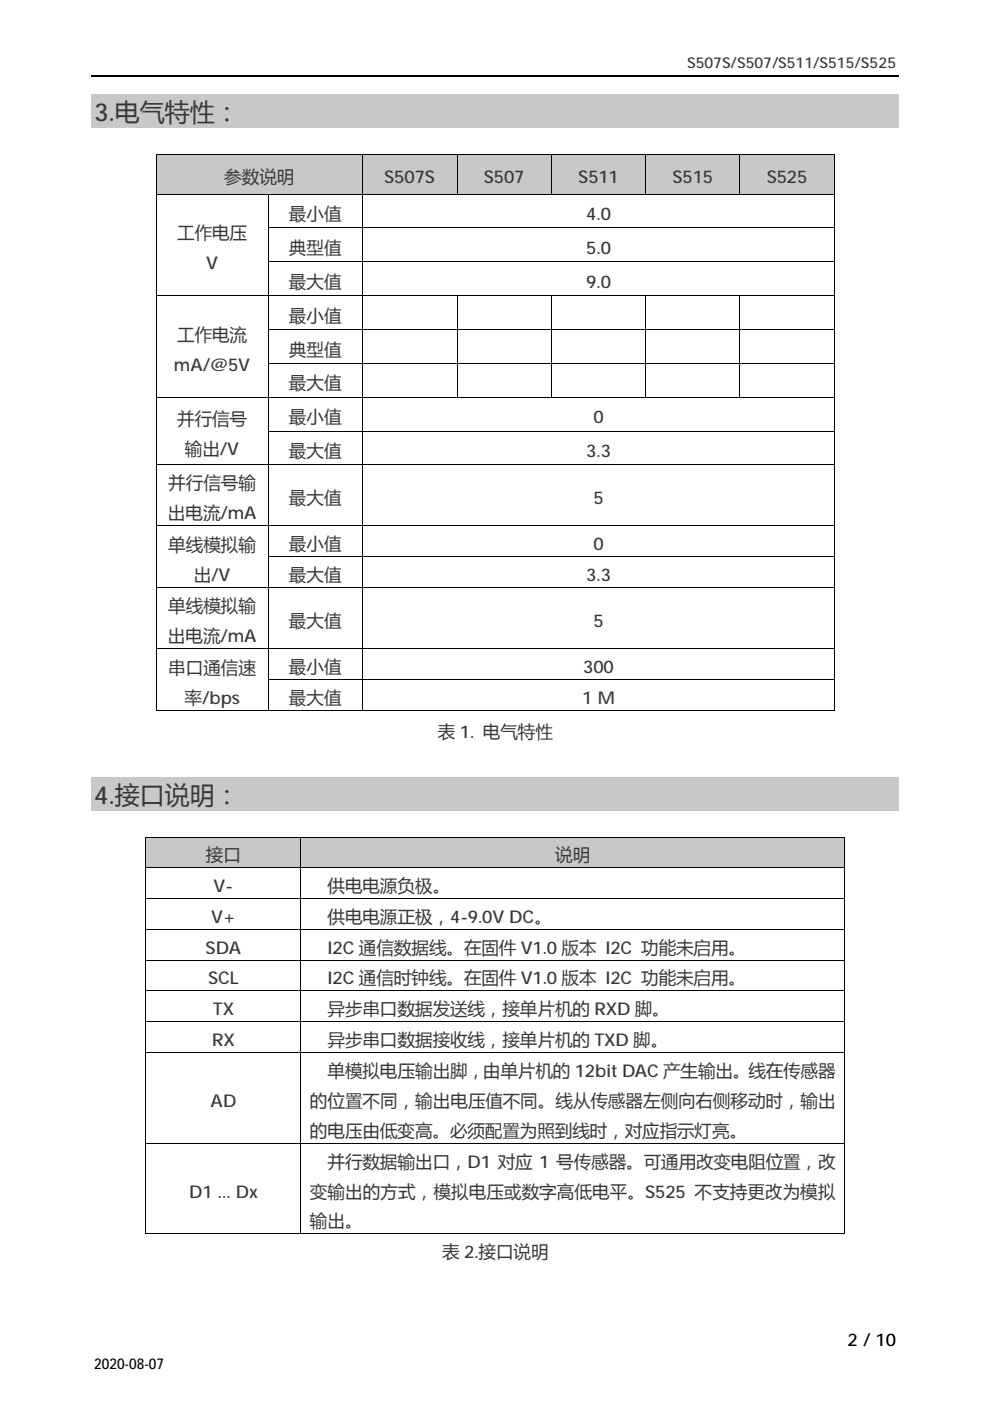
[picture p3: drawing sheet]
<svg xmlns="http://www.w3.org/2000/svg" width="210mm" height="297mm" viewBox="0 0 210 297" stroke-linecap="round" stroke-linejoin="round" font-family="sans-serif">
<defs><g id="words">
<g font-size="5.3" fill="#383838">
<text x="20" y="25.6">3.电气特性：</text>
<text x="20" y="170.5">4.接口说明：</text>
</g>
<g font-size="3.7" fill="#383838">
<text x="47.5" y="38.8">参数说明</text>
<text x="81.4" y="38.8">S507S</text>
<text x="102.6" y="38.8">S507</text>
<text x="122.6" y="38.8">S511</text>
<text x="142.6" y="38.8">S515</text>
<text x="162.6" y="38.8">S525</text>
<text x="61.3" y="46.6">最小值</text>
<text x="124.3" y="46.6">4.0</text>
<text x="37.5" y="50.7">工作电压</text>
<text x="61.3" y="53.8">典型值</text>
<text x="124.3" y="53.8">5.0</text>
<text x="43.7" y="57">V</text>
<text x="61.3" y="61">最大值</text>
<text x="124.3" y="61">9.0</text>
<text x="61.3" y="68.2">最小值</text>
<text x="37.5" y="72.2">工作电流</text>
<text x="61.3" y="75.4">典型值</text>
<text x="36.9" y="78.6">mA/@5V</text>
<text x="61.3" y="82.5">最大值</text>
<text x="61.3" y="89.7">最小值</text>
<text x="125.8" y="89.7">0</text>
<text x="37.5" y="90.2">并行信号</text>
<text x="39.2" y="96.5">输出/V</text>
<text x="61.3" y="96.9">最大值</text>
<text x="124.3" y="96.9">3.3</text>
<text x="35.7" y="103.7">并行信号输</text>
<text x="61.3" y="106.9">最大值</text>
<text x="125.8" y="106.9">5</text>
<text x="35.6" y="110.1">出电流/mA</text>
<text x="35.7" y="116.7">单线模拟输</text>
<text x="61.3" y="116.7">最小值</text>
<text x="125.8" y="116.7">0</text>
<text x="41.1" y="123.1">出/V</text>
<text x="61.3" y="123.2">最大值</text>
<text x="124.3" y="123.2">3.3</text>
<text x="35.7" y="129.8">单线模拟输</text>
<text x="35.6" y="136.1">出电流/mA</text>
<text x="61.3" y="133">最大值</text>
<text x="125.8" y="133">5</text>
<text x="35.7" y="142.8">串口通信速</text>
<text x="61.3" y="142.7">最小值</text>
<text x="123.7" y="142.7">300</text>
<text x="39.1" y="149.2">率/bps</text>
<text x="61.3" y="149.3">最大值</text>
<text x="123.4" y="149.3">1 M</text>
<text x="92.8" y="156.4">表 1. 电气特性</text>
<text x="43.6" y="182.7">接口</text>
<text x="117.7" y="182.7">说明</text>
<text x="45.3" y="189.2">V-</text>
<text x="69.4" y="189.2">供电电源负极。</text>
<text x="84.3" y="189.2">负极。</text>
<text x="44.7" y="195.7">V+</text>
<text x="69.4" y="195.7">供电电源正极，4-9.0V DC。</text>
<text x="84.3" y="195.7">正极，</text>
<text x="43.6" y="202.2">SDA</text>
<text x="69.4" y="202.2">I2C 通信数据线。在固件</text>
<text x="76.2" y="202.2">通信数据线。在固件 V1.0版本 I2C 功能未启用。</text>
<text x="44.1" y="208.7">SCL</text>
<text x="69.4" y="208.7">I2C 通信时钟线。在固件</text>
<text x="76.2" y="208.7">通信时钟线。在固件 V1.0版本 I2C 功能未启用。</text>
<text x="45.1" y="215.3">TX</text>
<text x="69.4" y="215.3">异步串口数据发送线，接单片机的</text>
<text x="69.5" y="215.3">异步串口数据发送线，接单片机的 RXD 脚。</text>
<text x="45" y="221.8">RX</text>
<text x="69.4" y="221.8">异步串口数据接收线，接单片机的</text>
<text x="69.5" y="221.8">异步串口数据接收线，接单片机的 TXD 脚。</text>
<text x="69.4" y="228.3">单模拟电压输出脚</text>
<text x="69.5" y="228.3">单模拟电压输出脚，由单片机的 12bit DAC 产生输出。线在传感器</text>
<text x="155.4" y="228.3">。线在传感器</text>
<text x="44.7" y="234.7">AD</text>
<text x="65.7" y="234.7">的位置不同，输出电压值不同。线从传感器左侧向右侧移动时，输出</text>
<text x="65.7" y="241">的电压由低变高。</text>
<text x="65.7" y="241">的电压由低变高。必须配置为照到线时，对应指示灯亮。</text>
<text x="69.4" y="247.6">并行数据输出口，</text>
<text x="69.5" y="247.6">并行数据输出口，D1 对应 1 号传感器。可通用改变电阻位置，改</text>
<text x="117.9" y="247.6">号传感器。可通用改变电阻位置，改</text>
<text x="40.1" y="253.9">D1 ... Dx</text>
<text x="65.7" y="253.9">变输出的方式，模拟电压或数字高低电平。</text>
<text x="69.5" y="253.9">输出的方式，模拟电压或数字高低电平。S525 不支持更改为模拟</text>
<text x="147.3" y="253.9">不支持更改为模拟</text>
<text x="65.7" y="260.3">输出。</text>
<text x="93.8" y="266.8">表 2.接口说明</text>
</g>
<text font-size="3.7" x="179.7" y="285.5">2 / 10</text>
<g font-size="3.2" fill="#383838">
<text x="145.6" y="14.3">S507S/S507/S511/S515/S525</text>
<text x="145.7" y="14.3">S507S/S507/S511/S515</text>
</g>
<text font-size="3.2" x="20" y="290.2">2020-08-07</text>
</g></defs>
<path d="M19.5 16h66.1" fill="none" stroke="#000" stroke-width=".25"/>
<g fill="#c8c8c8">
<path d="M19.5 20h66.1v7.1h-66.1z"/>
<path d="M33.2 32.8h43.6v8.3h-43.6z"/>
<path d="M35 33.7h40v6.4h-40z"/>
<path d="M77 32.8h8.6v8.3h-8.6z"/>
<path d="M78.8 33.7h6.8v6.4h-6.8z"/>
</g>
<g fill="#000">
<path d="M33 32.6h.2v.2h-.2zM76.8 32.6h.1v.2h-.1zM33 41.1h.2v.2h-.2zM33 48.2h.2v.2h-.2zM33 55.4h.2v.2h-.2zM56.8 41.1h.1v.2h-.1zM56.8 48.2h.1v.2h-.1zM56.8 55.4h.1v.2h-.1zM76.8 41.1h.1v.2h-.1zM76.8 48.2h.1v.2h-.1zM76.8 55.4h.1v.2h-.1zM33 62.6h.2v.2h-.2z"/>
<path d="M33 69.8h.2v.2h-.2zM33 77h.2v.2h-.2zM56.8 62.6h.1v.2h-.1zM56.8 69.8h.1v.2h-.1zM56.8 77h.1v.2h-.1zM76.8 62.6h.1v.2h-.1zM76.8 69.8h.1v.2h-.1zM76.8 77h.1v.2h-.1zM33 84.1h.2v.2h-.2zM33 91.3h.2v.2h-.2zM33 98.5h.2v.2h-.2zM56.8 84.1h.1v.2h-.1z"/>
<path d="M56.8 91.3h.1v.2h-.1zM56.8 98.5h.1v.2h-.1zM76.8 84.1h.1v.2h-.1zM76.8 91.3h.1v.2h-.1zM76.8 98.5h.1v.2h-.1zM33 111.4h.2v.1h-.2zM33 117.9h.2v.2h-.2zM56.8 111.4h.1v.1h-.1zM56.8 117.9h.1v.2h-.1zM76.8 111.4h.1v.1h-.1zM76.8 117.9h.1v.2h-.1zM33 124.4h.2v.2h-.2z"/>
<path d="M33 137.5h.2v.2h-.2zM56.8 124.4h.1v.2h-.1zM56.8 137.5h.1v.2h-.1zM76.8 124.4h.1v.2h-.1zM76.8 137.5h.1v.2h-.1zM33 144h.2v.2h-.2zM33 150.6h.2v.1h-.2zM56.8 144h.1v.2h-.1zM56.8 150.6h.1v.1h-.1zM76.8 144h.1v.2h-.1zM76.8 150.6h.1v.1h-.1z"/>
</g>
<g fill="none" stroke="#000" stroke-width=".21">
<path d="M33.1 32.8v8.3M33.2 32.7h43.6M76.8 32.8v8.3M76.9 32.7h8.7M33.1 41.3v6.9M33.1 48.4v7M33.1 55.6v7M33.2 41.2h23.6M56.9 41.3v6.9M56.9 48.4v7M56.9 55.6v7M56.9 41.2h19.9"/>
<path d="M56.9 48.3h19.9M56.9 55.5h19.9M76.8 41.3v6.9M76.8 48.4v7M76.8 55.6v7M76.9 41.2h8.7M76.9 48.3h8.7M76.9 55.5h8.7M33.1 62.8v7M33.1 70v7M33.1 77.2v6.9M33.2 62.7h23.6"/>
<path d="M56.9 62.8v7M56.9 70v7M56.9 77.2v6.9M56.9 62.7h19.9M56.9 69.9h19.9M56.9 77.1h19.9M76.8 62.8v7M76.8 70v7M76.8 77.2v6.9M76.9 62.7h8.7M76.9 69.9h8.7M76.9 77.1h8.7"/>
<path d="M33.1 84.3v7M33.1 91.5v7M33.1 98.7v12.7M33.2 84.2h23.6M33.2 98.6h23.6M56.9 84.3v7M56.9 91.5v7M56.9 98.7v12.7M56.9 84.2h19.9M56.9 91.4h19.9M56.9 98.6h19.9M76.8 84.3v7"/>
<path d="M76.8 91.5v7M76.8 98.7v12.7M76.9 84.2h8.7M76.9 91.4h8.7M76.9 98.6h8.7M33.1 111.5v6.4M33.1 118.1v6.3M33.2 111.4h23.6M56.9 111.5v6.4M56.9 118.1v6.3M56.9 111.4h19.9M56.9 118h19.9"/>
<path d="M76.8 111.5v6.4M76.8 118.1v6.3M76.9 111.4h8.7M76.9 118h8.7M33.1 124.6v12.9M33.1 137.7v6.3M33.2 124.5h23.6M33.2 137.6h23.6M56.9 124.6v12.9M56.9 137.7v6.3M56.9 124.5h19.9M56.9 137.6h19.9"/>
<path d="M76.8 124.6v12.9M76.8 137.7v6.3M76.9 124.5h8.7M76.9 137.6h8.7M33.1 144.2v6.4M33.2 150.7h23.6M56.9 144.2v6.4M56.9 144.1h19.9M56.9 150.7h19.9M76.8 144.2v6.4M76.9 144.1h8.7M76.9 150.7h8.7"/>
</g>
<g fill="#c8c8c8">
<path d="M19.5 164.8h66.1v7.1h-66.1z"/>
<path d="M31 177.6h32.7v6.3h-32.7z"/>
<path d="M32.9 177.6h29v6.3h-29z"/>
<path d="M63.9 177.6h21.7v6.3h-21.7z"/>
<path d="M65.7 177.6h19.9v6.3h-19.9z"/>
</g>
<g fill="#000">
<path d="M30.9 177.4h.1v.2h-.1zM63.7 177.4h.2v.2h-.2zM30.9 183.9h.1v.2h-.1zM30.9 190.4h.1v.2h-.1zM30.9 197h.1v.1h-.1zM63.7 183.9h.2v.2h-.2zM63.7 190.4h.2v.2h-.2zM63.7 197h.2v.1h-.2zM30.9 203.5h.1v.2h-.1zM30.9 210h.1v.2h-.1zM30.9 216.6h.1v.1h-.1zM63.7 203.5h.2v.2h-.2z"/>
<path d="M63.7 210h.2v.2h-.2zM63.7 216.6h.2v.1h-.2zM30.9 223.1h.1v.2h-.1zM63.7 223.1h.2v.2h-.2zM30.9 242.3h.1v.2h-.1zM63.7 242.3h.2v.2h-.2zM30.9 261.5h.1v.2h-.1zM63.7 261.5h.2v.2h-.2z"/>
</g>
<g fill="none" stroke="#000" stroke-width=".21">
<path d="M30.9 177.6v6.3M31 177.5h32.7M63.8 177.6v6.3M63.9 177.5h21.7M30.9 184.1v6.3M30.9 190.6v6.4M30.9 197.1v6.4M31 184h32.7M31 190.5h32.7M31 197h32.7M63.8 184.1v6.3M63.8 190.6v6.4"/>
<path d="M63.8 197.1v6.4M63.9 184h21.7M63.9 190.5h21.7M63.9 197h21.7M30.9 203.7v6.3M30.9 210.2v6.4M30.9 216.7v6.4M31 203.6h32.7M31 210.1h32.7M31 216.6h32.7M63.8 203.7v6.3M63.8 210.2v6.4"/>
<path d="M63.8 216.7v6.4M63.9 203.6h21.7M63.9 210.1h21.7M63.9 216.6h21.7M30.9 223.3v19M31 223.2h32.7M63.8 223.3v19M63.9 223.2h21.7M30.9 242.5v19M31 242.4h32.7M63.8 242.5v19M63.9 242.4h21.7"/>
<path d="M31 261.6h32.7M63.9 261.6h21.7"/>
</g>
<path d="M85.6 16h79.3" fill="none" stroke="#000" stroke-width=".25"/>
<g fill="#c8c8c8">
<path d="M85.6 20h79.3v7.1h-79.3z"/>
<path d="M85.6 32.8h11.2v8.3h-11.2z"/>
<path d="M85.6 33.7h9.4v6.4h-9.4z"/>
<path d="M97 32.8h19.8v8.3h-19.8z"/>
<path d="M98.8 33.7h16.2v6.4h-16.2z"/>
<path d="M117 32.8h19.8v8.3h-19.8z"/>
<path d="M118.8 33.7h16.2v6.4h-16.2z"/>
<path d="M137 32.8h19.8v8.3h-19.8z"/>
<path d="M138.8 33.7h16.2v6.4h-16.2z"/>
<path d="M157 32.8h7.9v8.3h-7.9z"/>
<path d="M158.8 33.7h6.1v6.4h-6.1z"/>
</g>
<g fill="none" stroke="#000" stroke-width=".21">
<path d="M85.6 32.7h11.2M96.9 32.8v8.3M97 32.7h19.8M116.9 32.8v8.3M117 32.7h19.8M136.9 32.8v8.3M137 32.7h19.8M156.9 32.8v8.3M157 32.7h7.9M85.6 41.2h11.2M85.6 48.3h79.3M85.6 55.5h79.3"/>
<path d="M97 41.2h19.8M117 41.2h19.8M137 41.2h19.8M157 41.2h7.9M85.6 62.7h11.2M85.6 69.9h11.2M85.6 77.1h11.2M96.9 62.8v7M96.9 70v7M96.9 77.2v6.9M97 62.7h19.8M97 69.9h19.8"/>
<path d="M97 77.1h19.8M116.9 62.8v7M116.9 70v7M116.9 77.2v6.9M117 62.7h19.8M117 69.9h19.8M117 77.1h19.8M136.9 62.8v7M136.9 70v7M136.9 77.2v6.9M137 62.7h19.8M137 69.9h19.8"/>
<path d="M137 77.1h19.8M156.9 62.8v7M156.9 70v7M156.9 77.2v6.9M157 62.7h7.9M157 69.9h7.9M157 77.1h7.9M85.6 84.2h11.2M85.6 91.4h79.3M85.6 98.6h79.3M97 84.2h19.8M117 84.2h19.8"/>
<path d="M137 84.2h19.8M157 84.2h7.9M85.6 111.4h79.3M85.6 118h79.3M85.6 124.5h79.3M85.6 137.6h79.3M85.6 144.1h79.3M85.6 150.7h79.3"/>
</g>
<g fill="#000">
<path d="M96.8 32.6h.2v.2h-.2zM116.8 32.6h.2v.2h-.2zM136.8 32.6h.2v.2h-.2zM156.8 32.6h.2v.2h-.2zM96.8 41.1h.2v.2h-.2zM116.8 41.1h.2v.2h-.2zM136.8 41.1h.2v.2h-.2zM156.8 41.1h.2v.2h-.2zM96.8 62.6h.2v.2h-.2zM96.8 69.8h.2v.2h-.2zM96.8 77h.2v.2h-.2zM116.8 62.6h.2v.2h-.2z"/>
<path d="M116.8 69.8h.2v.2h-.2zM116.8 77h.2v.2h-.2zM136.8 62.6h.2v.2h-.2zM136.8 69.8h.2v.2h-.2zM136.8 77h.2v.2h-.2zM156.8 62.6h.2v.2h-.2zM156.8 69.8h.2v.2h-.2zM156.8 77h.2v.2h-.2zM96.8 84.1h.2v.2h-.2zM116.8 84.1h.2v.2h-.2zM136.8 84.1h.2v.2h-.2zM156.8 84.1h.2v.2h-.2z"/>
</g>
<g fill="#c8c8c8">
<path d="M85.6 164.8h79.3v7.1h-79.3z"/>
<path d="M85.6 177.6h79.3v6.3h-79.3z"/>
</g>
<path d="M85.6 177.5h79.3M85.6 184h79.3M85.6 190.5h79.3M85.6 197h79.3M85.6 203.6h79.3M85.6 210.1h79.3M85.6 216.6h79.3M85.6 223.2h79.3M85.6 242.4h79.3M85.6 261.6h79.3" fill="none" stroke="#000" stroke-width=".21"/>
<path d="M164.9 16h25.6" fill="none" stroke="#000" stroke-width=".25"/>
<g fill="#c8c8c8">
<path d="M164.9 20h25.6v7.1h-25.6z"/>
<path d="M164.9 32.8h11.9v8.3h-11.9z"/>
<path d="M164.9 33.7h10.1v6.4h-10.1z"/>
</g>
<g fill="none" stroke="#000" stroke-width=".21">
<path d="M164.9 32.7h11.9M176.9 32.8v8.3M164.9 41.2h11.9M164.9 48.3h11.9M164.9 55.5h11.9M176.9 41.3v6.9M176.9 48.4v7M176.9 55.6v7M164.9 62.7h11.9M164.9 69.9h11.9M164.9 77.1h11.9M176.9 62.8v7"/>
<path d="M176.9 70v7M176.9 77.2v6.9M164.9 84.2h11.9M164.9 91.4h11.9M164.9 98.6h11.9M176.9 84.3v7M176.9 91.5v7M176.9 98.7v12.7M164.9 111.4h11.9M164.9 118h11.9M176.9 111.5v6.4M176.9 118.1v6.3"/>
<path d="M164.9 124.5h11.9M164.9 137.6h11.9M176.9 124.6v12.9M176.9 137.7v6.3M164.9 144.1h11.9M164.9 150.7h11.9M176.9 144.2v6.4"/>
</g>
<g fill="#000">
<path d="M176.8 32.6h.2v.2h-.2zM176.8 41.1h.2v.2h-.2zM176.8 48.2h.2v.2h-.2zM176.8 55.4h.2v.2h-.2zM176.8 62.6h.2v.2h-.2zM176.8 69.8h.2v.2h-.2zM176.8 77h.2v.2h-.2zM176.8 84.1h.2v.2h-.2zM176.8 91.3h.2v.2h-.2zM176.8 98.5h.2v.2h-.2zM176.8 111.4h.2v.1h-.2zM176.8 117.9h.2v.2h-.2z"/>
<path d="M176.8 124.4h.2v.2h-.2zM176.8 137.5h.2v.2h-.2zM176.8 144h.2v.2h-.2zM176.8 150.6h.2v.1h-.2z"/>
</g>
<g fill="#c8c8c8">
<path d="M164.9 164.8h25.6v7.1h-25.6z"/>
<path d="M164.9 177.6h14v6.3h-14z"/>
<path d="M164.9 177.6h12.3v6.3h-12.3z"/>
</g>
<g fill="none" stroke="#000" stroke-width=".21">
<path d="M164.9 177.5h14M179 177.6v6.3M164.9 184h14M164.9 190.5h14M164.9 197h14M179 184.1v6.3M179 190.6v6.4M179 197.1v6.4M164.9 203.6h14M164.9 210.1h14M164.9 216.6h14M179 203.7v6.3"/>
<path d="M179 210.2v6.4M179 216.7v6.4M164.9 223.2h14M179 223.3v19M164.9 242.4h14M179 242.5v19M164.9 261.6h14"/>
</g>
<path d="M178.9 177.4h.2v.2h-.2zM178.9 183.9h.2v.2h-.2zM178.9 190.4h.2v.2h-.2zM178.9 197h.2v.1h-.2zM178.9 203.5h.2v.2h-.2zM178.9 210h.2v.2h-.2zM178.9 216.6h.2v.1h-.2zM178.9 223.1h.2v.2h-.2zM178.9 242.3h.2v.2h-.2zM178.9 261.5h.2v.2h-.2z" fill="#000"/>
<use href="#words"/>
</svg>
